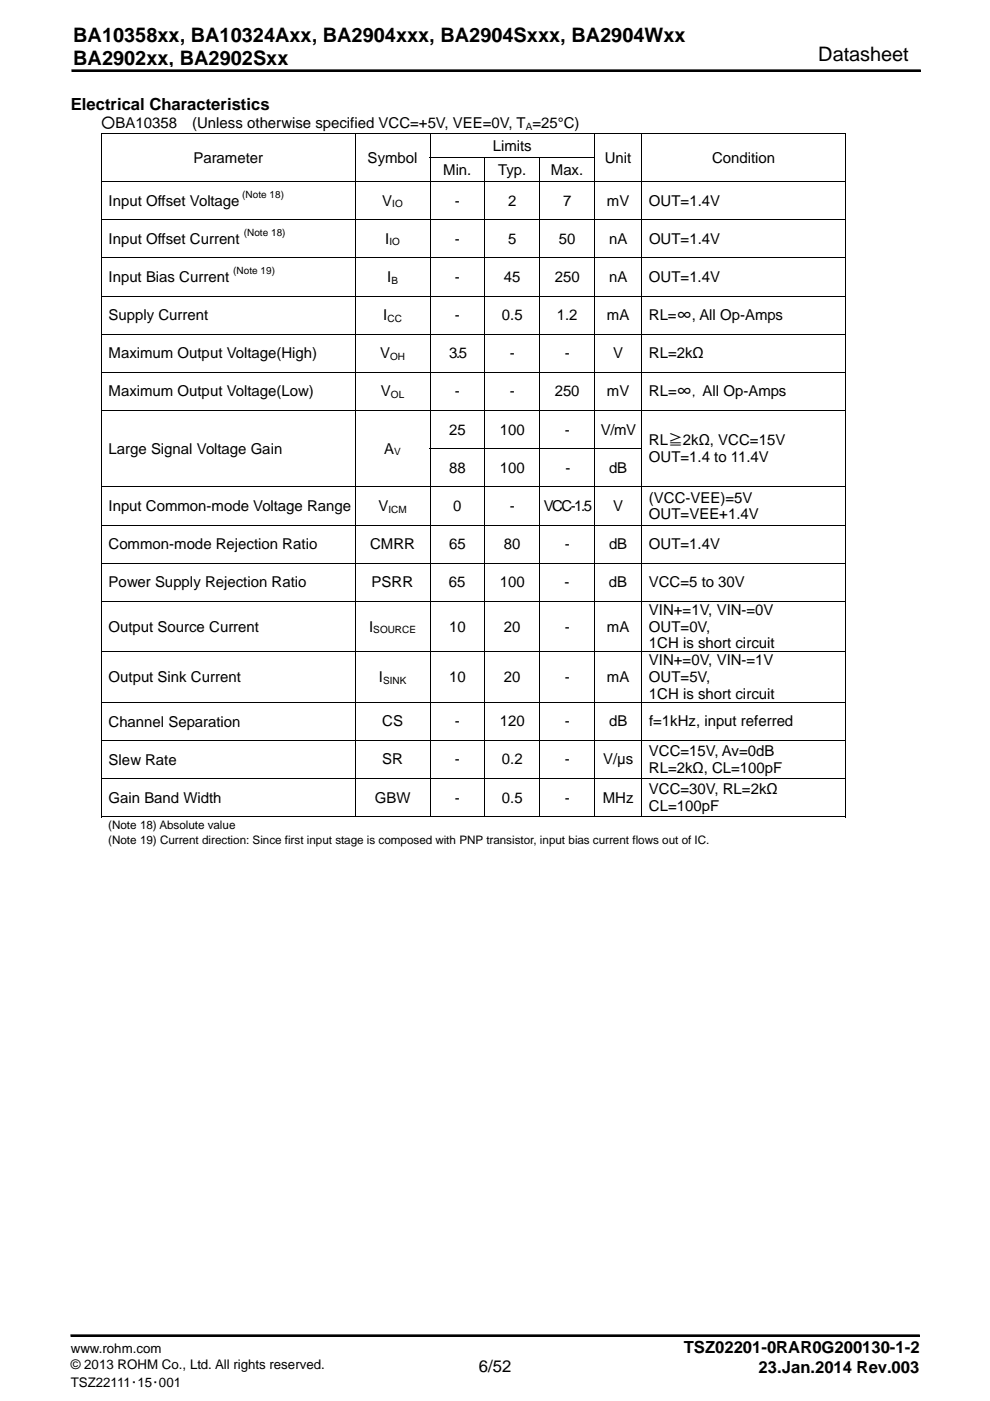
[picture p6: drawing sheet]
<svg xmlns="http://www.w3.org/2000/svg" width="210mm" height="297mm" viewBox="0 0 210 297" stroke-linecap="round" stroke-linejoin="round" font-family="sans-serif">
<defs><g id="words">
<g font-size="4.2">
<text x="15.5" y="8.8">BA10358xx, BA10324Axx, BA2904xxx, BA2904Sxxx, BA2904Wxx</text>
<text x="15.5" y="13.7">BA2902xx, BA2902Sxx</text>
<text x="173.6" y="12.9">Datasheet</text>
</g>
<g font-size="3.5">
<text x="15" y="23.3">Electrical Characteristics</text>
<text x="145" y="286.9">TSZ02201-0RAR0G200130-1-2</text>
<text x="101.6" y="290.9">6/52</text>
<text x="160.9" y="291">23.Jan.2014 Rev.003</text>
</g>
<g font-size="3.2">
<text x="21.4" y="27.2">○BA10358</text>
<text x="40.8" y="27.2">(Unless otherwise specified VCC=+5V, VEE=0V, T =25°C)</text>
<text x="41" y="34.5">Parameter</text>
<text x="78" y="34.5">Symbol</text>
<text x="104.5" y="31.9">Limits</text>
<text x="128.3" y="34.5">Unit</text>
<text x="151" y="34.5">Condition</text>
<text x="94" y="37">Min.</text>
<text x="105.7" y="37">Typ.</text>
<text x="116.8" y="37">Max.</text>
<text x="23" y="43.6">Input Offset Voltage</text>
<text x="81.1" y="43.6">V</text>
<text x="96.5" y="43.6">-</text>
<text x="107.8" y="43.6">2</text>
<text x="119.4" y="43.6">7</text>
<text x="128.7" y="43.6">mV</text>
<text x="137.6" y="43.6">OUT=1.4V</text>
<text x="23" y="51.7">Input Offset Current</text>
<text x="81.7" y="51.7">I</text>
<text x="96.5" y="51.7">-</text>
<text x="107.8" y="51.7">5</text>
<text x="118.5" y="51.7">50</text>
<text x="129.2" y="51.7">nA</text>
<text x="137.7" y="51.7">OUT=1.4V</text>
<text x="23" y="59.8">Input Bias Current</text>
<text x="82.1" y="59.8">I</text>
<text x="96.5" y="59.8">-</text>
<text x="106.9" y="59.8">45</text>
<text x="117.7" y="59.8">250</text>
<text x="129.2" y="59.8">nA</text>
<text x="137.7" y="59.8">OUT=1.4V</text>
<text x="23" y="67.9">Supply Current</text>
<text x="81.3" y="67.9">I</text>
<text x="96.5" y="67.9">-</text>
<text x="106.5" y="67.9">0.5</text>
<text x="118.1" y="67.9">1.2</text>
<text x="128.7" y="67.9">mA</text>
<text x="137.6" y="67.9">RL=∞, All Op-Amps</text>
<text x="23" y="76">Maximum Output Voltage(High)</text>
<text x="80.6" y="76">V</text>
<text x="95.3" y="76">3.5</text>
<text x="108.1" y="76">-</text>
<text x="119.8" y="76">-</text>
<text x="130.1" y="76">V</text>
<text x="137.6" y="76">RL=2kΩ</text>
<text x="23" y="84.1">Maximum Output Voltage(Low)</text>
<text x="80.8" y="84.1">V</text>
<text x="96.5" y="84.1">-</text>
<text x="108.1" y="84.1">-</text>
<text x="117.7" y="84.1">250</text>
<text x="128.7" y="84.1">mV</text>
<text x="137.6" y="84.1">RL=∞, All Op-Amps</text>
<text x="95.2" y="92.2">25</text>
<text x="106" y="92.2">100</text>
<text x="119.8" y="92.2">-</text>
<text x="127.4" y="92.2">V/mV</text>
<text x="137.6" y="94.4">RL≧2kΩ, VCC=15V</text>
<text x="23" y="96.3">Large Signal Voltage Gain</text>
<text x="81.5" y="96.2">A</text>
<text x="95.2" y="100.2">88</text>
<text x="106" y="100.2">100</text>
<text x="119.9" y="100.2">-</text>
<text x="129.2" y="100.2">dB</text>
<text x="137.6" y="98">OUT=1.4 to 11.4V</text>
<text x="137.6" y="106.6">(VCC-VEE)=5V</text>
<text x="23" y="108.4">Input Common-mode Voltage Range</text>
<text x="80.3" y="108.4">V</text>
<text x="96.1" y="108.4">0</text>
<text x="108.1" y="108.4">-</text>
<text x="115.3" y="108.4">VCC-1.5</text>
<text x="130.1" y="108.4">V</text>
<text x="137.6" y="110.1">OUT=VEE+1.4V</text>
<text x="23" y="116.5">Common-mode Rejection Ratio</text>
<text x="78.5" y="116.4">CMRR</text>
<text x="95.2" y="116.4">65</text>
<text x="106.9" y="116.4">80</text>
<text x="119.8" y="116.4">-</text>
<text x="129.2" y="116.4">dB</text>
<text x="137.6" y="116.4">OUT=1.4V</text>
<text x="23" y="124.5">Power Supply Rejection Ratio</text>
<text x="78.8" y="124.5">PSRR</text>
<text x="95.2" y="124.5">65</text>
<text x="106" y="124.5">100</text>
<text x="119.8" y="124.5">-</text>
<text x="129.2" y="124.5">dB</text>
<text x="137.6" y="124.5">VCC=5 to 30V</text>
<text x="137.6" y="130.4">VIN+=1V, VIN-=0V</text>
<text x="23" y="134">Output Source Current</text>
<text x="78.3" y="133.9">I</text>
<text x="95.2" y="133.9">10</text>
<text x="106.9" y="133.9">20</text>
<text x="119.8" y="133.9">-</text>
<text x="128.7" y="133.9">mA</text>
<text x="137.6" y="133.9">OUT=0V,</text>
<text x="137.6" y="137.5">1CH is short circuit</text>
<text x="137.6" y="141.1">VIN+=0V, VIN-=1V</text>
<text x="23" y="144.7">Output Sink Current</text>
<text x="80.3" y="144.6">I</text>
<text x="95.3" y="144.6">10</text>
<text x="106.9" y="144.6">20</text>
<text x="119.8" y="144.6">-</text>
<text x="128.7" y="144.6">mA</text>
<text x="137.6" y="144.6">OUT=5V,</text>
<text x="137.6" y="148.1">1CH is short circuit</text>
<text x="23" y="154.1">Channel Separation</text>
<text x="81.1" y="154">CS</text>
<text x="96.5" y="154">-</text>
<text x="106" y="154">120</text>
<text x="119.8" y="154">-</text>
<text x="129.2" y="154">dB</text>
<text x="137.7" y="154">f=1kHz, input referred</text>
<text x="137.6" y="160.3">VCC=15V, Av=0dB</text>
<text x="23" y="162.1">Slew Rate</text>
<text x="81.1" y="162.1">SR</text>
<text x="96.5" y="162.1">-</text>
<text x="106.5" y="162.1">0.2</text>
<text x="119.8" y="162.1">-</text>
<text x="127.9" y="162.1">V/μs</text>
<text x="137.6" y="163.8">RL=2kΩ, CL=100pF</text>
<text x="23" y="170.2">Gain Band Width</text>
<text x="79.5" y="170.2">GBW</text>
<text x="96.5" y="170.2">-</text>
<text x="106.5" y="170.2">0.5</text>
<text x="119.8" y="170.2">-</text>
<text x="127.9" y="170.2">MHz</text>
<text x="137.6" y="168.4">VCC=30V, RL=2kΩ</text>
<text x="137.6" y="171.9">CL=100pF</text>
</g>
<g font-size="2.8">
<text x="15" y="286.9">www.rohm.com</text>
<text x="15" y="290.3">© 2013 ROHM Co., Ltd. All rights reserved.</text>
<text x="15" y="294">TSZ22111･15･001</text>
</g>
<g font-size="2.5">
<text x="22.9" y="175.8">(Note 18) Absolute value</text>
<text x="22.9" y="179">(Note 19) Current direction: Since first input stage is composed with PNP transistor, input bias current flows out of IC.</text>
</g>
<g font-size="2.1">
<text x="111.5" y="27.6">A</text>
<text x="51.4" y="42">(Note 18)</text>
<text x="83.2" y="43.9">IO</text>
<text x="51.7" y="50.1">(Note 18)</text>
<text x="82.6" y="52">IO</text>
<text x="49.5" y="58.2">(Note 19)</text>
<text x="83" y="60.1">B</text>
<text x="82.2" y="68.2">CC</text>
<text x="82.7" y="76.3">OH</text>
<text x="82.9" y="84.4">OL</text>
<text x="83.6" y="96.6">V</text>
<text x="82.4" y="108.7">ICM</text>
<text x="79.2" y="134.3">SOURCE</text>
<text x="81.2" y="144.9">SINK</text>
</g>
</g></defs>
<path d="M15.3 15h179.9" fill="none" stroke="#000" stroke-width=".32"/>
<g fill="none" stroke="#000" stroke-width=".21">
<path d="M15.3 14.8h179.9v.3h-179.9zM21.4 38.5h158M21.5 28.4v5M21.5 33.4v5M21.5 38.5v8M75.3 28.4v5M75.3 33.4v5M75.3 38.5v8M91.2 33.4h35M91.2 28.4v5M91.2 33.4v5M91.2 38.5v8"/>
<path d="M102.8 33.4v5M102.8 38.5v8M114.5 33.4v5M114.5 38.5v8M126.1 28.4v5M126.1 33.4v5M126.1 38.5v8M136.1 28.4v5M136.1 33.4v5M136.1 38.5v8M179.2 28.3h-157.8M179.3 28.4v5"/>
<path d="M179.3 33.4v5M179.3 38.5v8M21.4 46.6h158M21.4 54.7h158M21.5 46.6v8M21.5 54.7v8M75.3 46.6v8M75.3 54.7v8M91.2 46.6v8M91.2 54.7v8M102.8 46.6v8M102.8 54.7v8"/>
<path d="M114.5 46.6v8M114.5 54.7v8M126.1 46.6v8M126.1 54.7v8M136.1 46.6v8M136.1 54.7v8M179.3 46.6v8M179.3 54.7v8M21.4 62.8h158M21.4 70.9h158M21.4 79h158M21.5 62.8v8"/>
<path d="M21.5 70.9v8M21.5 79v8M75.3 62.8v8M75.3 70.9v8M75.3 79v8M91.2 62.8v8M91.2 70.9v8M91.2 79v8M102.8 62.8v8M102.8 70.9v8M102.8 79v8M114.5 62.8v8"/>
<path d="M114.5 70.9v8M114.5 79v8M126.1 62.8v8M126.1 70.9v8M126.1 79v8M136.1 62.8v8M136.1 70.9v8M136.1 79v8M179.3 62.8v8M179.3 70.9v8M179.3 79v8M21.4 87.1h158"/>
<path d="M21.5 87.1v8M21.5 95.2v8M75.3 87.1v8M75.3 95.2v8M91.2 87.1v8M91.2 95.2v8M102.8 87.1v8M102.8 95.2v8M114.5 87.1v8M114.5 95.2v8M126.1 87.1v8M126.1 95.2v8"/>
<path d="M136.1 87.1v8h-44.9M136.1 95.2v8M179.3 87.1v8M179.3 95.2v8M21.4 103.3h158M21.4 111.3h158M21.4 119.4h158M21.5 103.3v8M21.5 111.4v8M21.5 119.5v8M75.3 103.3v8M75.3 111.4v8"/>
<path d="M75.3 119.5v8M91.2 103.3v8M91.2 111.4v8M91.2 119.5v8M102.8 103.3v8M102.8 111.4v8M102.8 119.5v8M114.5 103.3v8M114.5 111.4v8M114.5 119.5v8M126.1 103.3v8M126.1 111.4v8"/>
<path d="M126.1 119.5v8M136.1 103.3v8M136.1 111.4v8M136.1 119.5v8M179.3 103.3v8M179.3 111.4v8M179.3 119.5v8M21.4 127.5h158M21.4 138.2h158M21.5 127.6v10.6M21.5 138.2v10.6M75.3 127.6v10.6"/>
<path d="M75.3 138.2v10.6M91.2 127.6v10.6M91.2 138.2v10.6M102.8 127.6v10.6M102.8 138.2v10.6M114.5 127.6v10.6M114.5 138.2v10.6M126.1 127.6v10.6M126.1 138.2v10.6M136.1 127.6v10.6M136.1 138.2v10.6M179.3 127.6v10.6"/>
<path d="M179.3 138.2v10.6M21.4 148.9h158M21.4 157h158M21.5 148.9v8M21.5 157v8M75.3 148.9v8M75.3 157v8M91.2 148.9v8M91.2 157v8M102.8 148.9v8M102.8 157v8M114.5 148.9v8"/>
<path d="M114.5 157v8M126.1 148.9v8M126.1 157v8M136.1 148.9v8M136.1 157v8M179.3 148.9v8M179.3 157v8M21.4 165.1h158M21.4 173.2h114.7M21.5 165.1v8.2M75.3 165.1v8M91.2 165.1v8"/>
<path d="M102.8 165.1v8M114.5 165.1v8M126.1 165.1v8M136.1 165.1v8M136.3 173.2h42.9M179.3 165.1v8.2M15 283h180v.3h-180z"/>
</g>
<path d="M15.1 283.2h179.9" fill="none" stroke="#000" stroke-width=".28"/>
<path d="M21.4 28.2h.2v.2h-.2zM21.4 33.4h.2zM75.3 33.4h.1zM136.1 33.4h.1zM179.2 28.2h.2v.2h-.2zM179.2 33.4h.2zM21.4 95.1l.2 .1zM75.3 95.1l.1 .1zM179.2 95.1l.2 .1zM136.1 173.1h.2v.2h-.2zM179.2 173.1h.2v.2h-.2z" fill="#000"/>
<use href="#words"/>
</svg>
